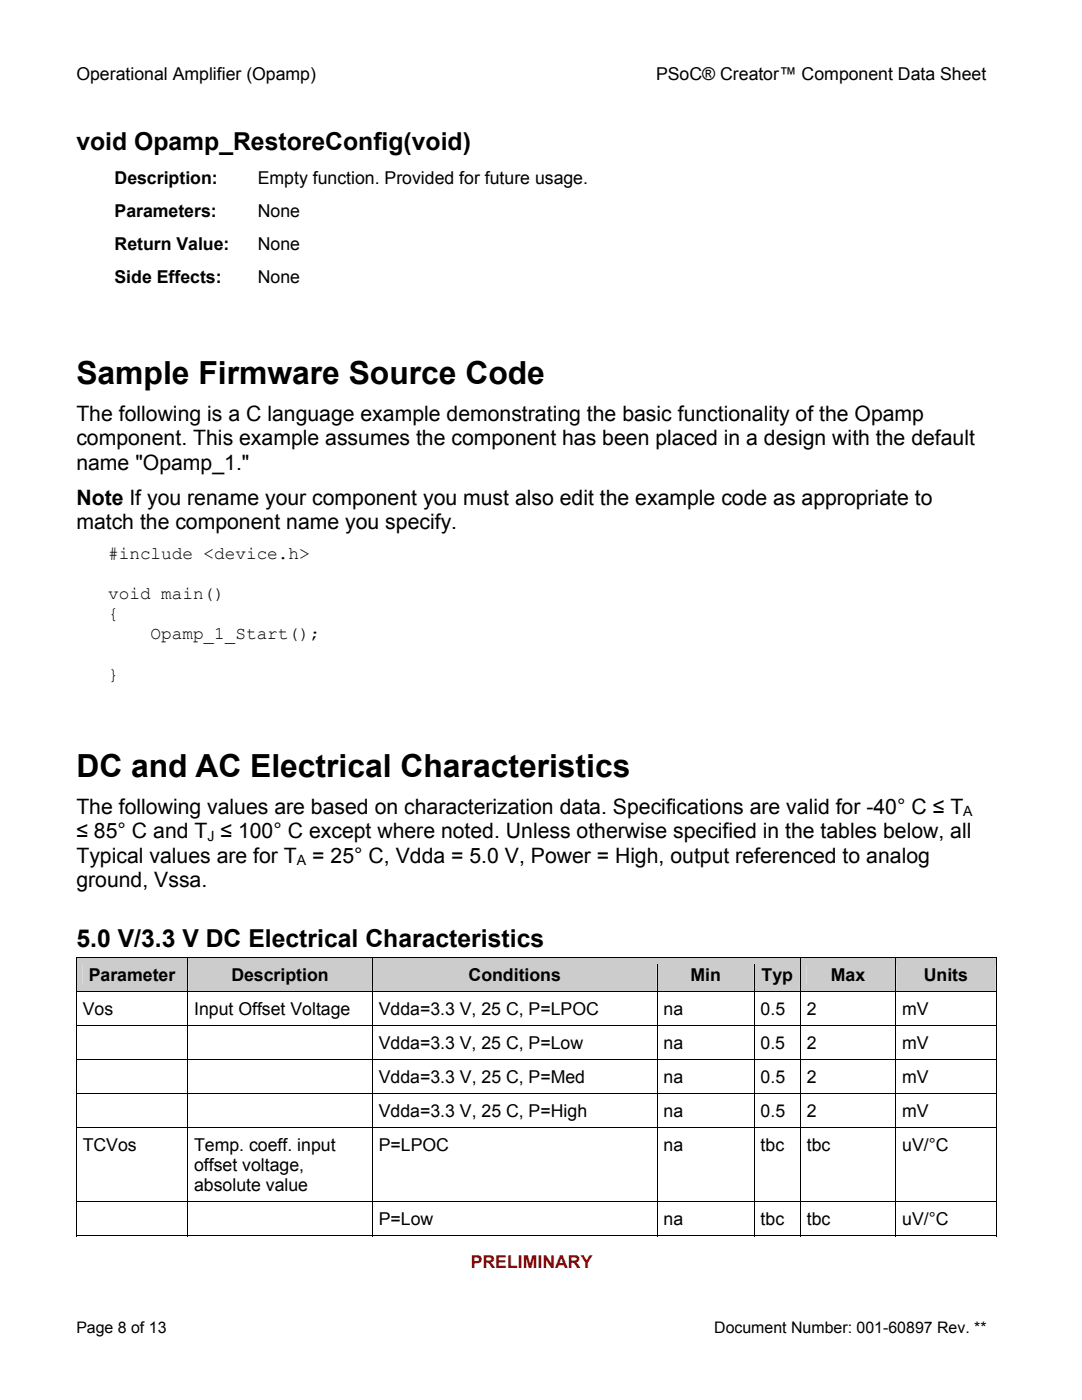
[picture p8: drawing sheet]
<svg xmlns="http://www.w3.org/2000/svg" width="216mm" height="279mm" viewBox="0 0 216 279" stroke-linecap="round" stroke-linejoin="round" font-family="sans-serif">
<defs><g id="words">
<g font-size="6.3">
<text x="15.2" y="76.6">Sample Firmware Source Code</text>
<text x="15.2" y="155">DC and AC Electrical Characteristics</text>
</g>
<g font-size="4.9">
<text x="15.2" y="30">void Opamp_RestoreConfig(void)</text>
<text x="15.2" y="188.9">5.0 V/3.3 V DC Electrical Characteristics</text>
</g>
<g font-size="4.2">
<text x="15.2" y="84">The following is a C language example demonstrating the basic functionality of the Opamp</text>
<text x="15.2" y="88.8">component. This example assumes the component has been placed in a design with the default</text>
<text x="15.2" y="93.7">name &quot;Opamp_1.&quot;</text>
<text x="15.2" y="100.7">Note If you rename your component you must also edit the example code as appropriate to</text>
<text x="15.2" y="105.6">match the component name you specify.</text>
<text x="15.2" y="162.4">The following values are based on characterization data. Specifications are valid for -40° C ≤ T</text>
<text x="15.2" y="167.3">≤ 85° C and T ≤ 100° C except where noted. Unless otherwise specified in the tables below, all</text>
<text x="15.2" y="172.1">Typical values are for T</text>
<text x="62.3" y="172.1">= 25° C, Vdda = 5.0 V, Power = High, output referenced to analog</text>
<text x="15.2" y="177">ground, Vssa.</text>
</g>
<g font-size="3.5">
<text x="15.2" y="16">Operational Amplifier (Opamp)</text>
<text x="130.9" y="16">PSoC® Creator™ Component Data Sheet</text>
<text x="22.9" y="36.7">Description:</text>
<text x="51.4" y="36.7">Empty function. Provided for future usage.</text>
<text x="22.9" y="43.3">Parameters:</text>
<text x="51.4" y="43.3">None</text>
<text x="22.9" y="49.9">Return Value:</text>
<text x="51.4" y="49.9">None</text>
<text x="22.9" y="56.5">Side Effects:</text>
<text x="51.4" y="56.5">None</text>
<text x="21.6" y="111.6">#include &lt;device.h&gt;</text>
<text x="21.6" y="119.6">void main()</text>
<text x="21.6" y="123.6">{</text>
<text x="30.1" y="127.6">Opamp_1_Start();</text>
<text x="21.6" y="135.6">}</text>
<text x="17.7" y="195.8">Parameter</text>
<text x="46.2" y="195.8">Description</text>
<text x="93.5" y="195.8">Conditions</text>
<text x="137.8" y="195.8">Min</text>
<text x="152" y="195.8">Typ</text>
<text x="165.8" y="195.8">Max</text>
<text x="184.3" y="195.8">Units</text>
<text x="16.5" y="202.5">Vos</text>
<text x="38.7" y="202.5">Input Offset Voltage</text>
<text x="75.6" y="202.5">Vdda=3.3 V, 25 C, P=LPOC</text>
<text x="132.4" y="202.5">na</text>
<text x="151.8" y="202.5">0.5</text>
<text x="161" y="202.5">2</text>
<text x="180" y="202.5">mV</text>
<text x="75.6" y="209.3">Vdda=3.3 V, 25 C, P=Low</text>
<text x="132.4" y="209.3">na</text>
<text x="151.8" y="209.3">0.5</text>
<text x="161" y="209.3">2</text>
<text x="180" y="209.3">mV</text>
<text x="75.6" y="216.1">Vdda=3.3 V, 25 C, P=Med</text>
<text x="132.4" y="216.1">na</text>
<text x="151.8" y="216.1">0.5</text>
<text x="161" y="216.1">2</text>
<text x="180" y="216.1">mV</text>
<text x="75.6" y="222.8">Vdda=3.3 V, 25 C, P=High</text>
<text x="132.4" y="222.8">na</text>
<text x="151.8" y="222.8">0.5</text>
<text x="161" y="222.8">2</text>
<text x="180" y="222.8">mV</text>
<text x="16.5" y="229.6">TCVos</text>
<text x="38.7" y="229.6">Temp. coeff. input</text>
<text x="38.7" y="233.7">offset voltage,</text>
<text x="75.6" y="229.6">P=LPOC</text>
<text x="132.4" y="229.6">na</text>
<text x="151.8" y="229.6">tbc</text>
<text x="161" y="229.6">tbc</text>
<text x="180" y="229.6">uV/°C</text>
<text x="38.7" y="237.7">absolute value</text>
<text x="75.6" y="244.5">P=Low</text>
<text x="132.4" y="244.5">na</text>
<text x="151.8" y="244.5">tbc</text>
<text x="161" y="244.5">tbc</text>
<text x="180" y="244.5">uV/°C</text>
</g>
<text font-size="3.5" fill="#f00" x="93.9" y="253.1">PRELIMINARY</text>
<g font-size="3.2">
<text x="15.2" y="266">Page 8 of 13</text>
<text x="142.5" y="266">Document Number: 001-60897 Rev. **</text>
</g>
<g font-size="2.8">
<text x="41.4" y="167.8">J</text>
<text x="192.2" y="162.9">A</text>
<text x="59.2" y="172.7">A</text>
</g>
</g></defs>
<g fill="#ccc">
<path d="M15.3 191.2h22.1v6.6h-22.1z"/>
<path d="M16.5 192.5h19.7v4.1h-19.7z"/>
<path d="M37.5 191.2h36.7v6.6h-36.7z"/>
<path d="M38.7 192.5h34.3v4.1h-34.3z"/>
<path d="M74.4 191.2h56.6v6.6h-56.6z"/>
<path d="M75.6 192.5h54.3v4.1h-54.3z"/>
<path d="M131.2 191.2h19.2v6.6h-19.2z"/>
<path d="M132.4 192.5h16.8v4.1h-16.8z"/>
<path d="M150.6 191.2h9v6.6h-9z"/>
<path d="M151.8 192.5h6.6v4.1h-6.6z"/>
<path d="M159.8 191.2h18.9v6.6h-18.9z"/>
<path d="M161 192.5h16.5v4.1h-16.5z"/>
<path d="M178.8 191.2h19.9v6.6h-19.9z"/>
<path d="M180 192.5h17.5v4.1h-17.5z"/>
</g>
<path d="M15.2 191.1h.1v1.4h-.1z" fill="#000"/>
<path d="M15.2 191.1h22.2" fill="none" stroke="#000" stroke-width=".2"/>
<path d="M15.3 191.2h22.1v1.3h-22.1z" fill="#ccc"/>
<path d="M37.4 191.1h.1v1.4h-.1z" fill="#000"/>
<path d="M37.5 191.1h36.7" fill="none" stroke="#000" stroke-width=".2"/>
<path d="M37.5 191.2h36.7v1.3h-36.7z" fill="#ccc"/>
<path d="M74.2 191.1h.2v1.4h-.2z" fill="#000"/>
<path d="M74.4 191.1h56.6" fill="none" stroke="#000" stroke-width=".2"/>
<path d="M74.4 191.2h56.6v1.3h-56.6z" fill="#ccc"/>
<path d="M131 191.1h.2v1.4h-.2z" fill="#000"/>
<path d="M131.2 191.1h19.2" fill="none" stroke="#000" stroke-width=".2"/>
<path d="M131.2 191.2h19.2v1.3h-19.2z" fill="#ccc"/>
<path d="M150.4 191.1h.2v1.4h-.2z" fill="#000"/>
<path d="M150.6 191.1h9" fill="none" stroke="#000" stroke-width=".2"/>
<path d="M150.6 191.2h9v1.3h-9z" fill="#ccc"/>
<path d="M159.6 191.1h.2v1.4h-.2z" fill="#000"/>
<path d="M159.8 191.1h18.9" fill="none" stroke="#000" stroke-width=".2"/>
<path d="M159.8 191.2h18.9v1.3h-18.9z" fill="#ccc"/>
<path d="M178.7 191.1h.1v1.4h-.1z" fill="#000"/>
<path d="M178.8 191.1h19.9" fill="none" stroke="#000" stroke-width=".2"/>
<path d="M178.8 191.2h19.9v1.3h-19.9z" fill="#ccc"/>
<g fill="#000">
<path d="M15.2 197.8h.1v1.5h-.1zM37.4 197.8h.1v1.5h-.1zM74.2 197.8h.2v1.5h-.2zM131 197.8h.2v1.5h-.2zM150.4 197.8h.2v1.5h-.2zM159.6 197.8h.2v1.5h-.2zM178.7 197.8h.1v1.5h-.1zM198.7 191.1h.1v1.4h-.1zM198.7 191.1h.1v.1h-.1zM198.7 197.8h.1v1.5h-.1zM15.2 204.6h.1v1.4h-.1zM15.2 211.4h.1v1.4h-.1z"/>
<path d="M15.2 218.1h.1v1.5h-.1zM37.4 204.6h.1v1.4h-.1zM37.4 211.4h.1v1.4h-.1zM37.4 218.1h.1v1.5h-.1zM74.2 204.6h.2v1.4h-.2zM74.2 211.4h.2v1.4h-.2zM74.2 218.1h.2v1.5h-.2zM131 204.6h.2v1.4h-.2zM131 211.4h.2v1.4h-.2zM131 218.1h.2v1.5h-.2zM150.4 204.6h.2v1.4h-.2zM150.4 211.4h.2v1.4h-.2z"/>
<path d="M150.4 218.1h.2v1.5h-.2zM159.6 204.6h.2v1.4h-.2zM159.6 211.4h.2v1.4h-.2zM159.6 218.1h.2v1.5h-.2zM178.7 204.6h.1v1.4h-.1zM178.7 211.4h.1v1.4h-.1zM178.7 218.1h.1v1.5h-.1zM198.7 204.6h.1v1.4h-.1zM198.7 211.4h.1v1.4h-.1zM198.7 218.1h.1v1.5h-.1zM15.2 224.9h.1v1.5h-.1zM37.4 224.9h.1v1.5h-.1z"/>
<path d="M74.2 224.9h.2v1.5h-.2zM131 224.9h.2v1.5h-.2zM150.4 224.9h.2v1.5h-.2zM159.6 224.9h.2v1.5h-.2zM178.7 224.9h.1v1.5h-.1zM198.7 224.9h.1v1.5h-.1zM15.2 239.8h.1v1.4h-.1zM37.4 239.8h.1v1.4h-.1zM74.2 239.8h.2v1.4h-.2zM131 239.8h.2v1.4h-.2zM150.4 239.8h.2v1.4h-.2zM159.6 239.8h.2v1.4h-.2z"/>
<path d="M178.7 239.8h.1v1.4h-.1zM198.7 239.8h.1v1.4h-.1zM198.7 246.6h.1v.1h-.1z"/>
</g>
<g fill="none" stroke="#000" stroke-width=".2">
<path d="M15.2 192.5v5.3M15.2 199.3v5.3M15.3 197.9h22.1M37.5 192.5v5.3M37.5 199.3v5.3M37.5 197.9h36.7M74.3 192.5v5.3M74.3 199.3v5.3M74.4 197.9h56.6M131.1 192.5v5.3M131.1 199.3v5.3M131.2 197.9h19.2"/>
<path d="M150.5 192.5v5.3M150.5 199.3v5.3M150.6 197.9h9M159.7 192.5v5.3M159.7 199.3v5.3M159.8 197.9h18.9M178.8 192.5v5.3M178.8 199.3v5.3M178.8 197.9h19.9M198.8 192.5v5.3M198.8 199.3v5.3M15.2 206v5.4"/>
<path d="M15.2 212.8v5.3M15.2 219.6v5.3M15.3 204.7h22.1M15.3 211.5h22.1M15.3 218.2h22.1M37.5 206v5.4M37.5 212.8v5.3M37.5 219.6v5.3M37.5 204.7h36.7M37.5 211.5h36.7M37.5 218.2h36.7M74.3 206v5.4"/>
<path d="M74.3 212.8v5.3M74.3 219.6v5.3M74.4 204.7h56.6M74.4 211.5h56.6M74.4 218.2h56.6M131.1 206v5.4M131.1 212.8v5.3M131.1 219.6v5.3M131.2 204.7h19.2M131.2 211.5h19.2M131.2 218.2h19.2M150.5 206v5.4"/>
<path d="M150.5 212.8v5.3M150.5 219.6v5.3M150.6 204.7h9M150.6 211.5h9M150.6 218.2h9M159.7 206v5.4M159.7 212.8v5.3M159.7 219.6v5.3M159.8 204.7h18.9M159.8 211.5h18.9M159.8 218.2h18.9M178.8 206v5.4"/>
<path d="M178.8 212.8v5.3M178.8 219.6v5.3M178.8 204.7h19.9M178.8 211.5h19.9M178.8 218.2h19.9M198.8 206v5.4M198.8 212.8v5.3M198.8 219.6v5.3M15.2 226.4v13.4M15.3 225h22.1M15.3 239.9h22.1M37.5 226.4v13.4"/>
<path d="M37.5 225h36.7M37.5 239.9h36.7M74.3 226.4v13.4M74.4 225h56.6M74.4 239.9h56.6M131.1 226.4v13.4M131.2 225h19.2M131.2 239.9h19.2M150.5 226.4v13.4M150.6 225h9M150.6 239.9h9M159.7 226.4v13.4"/>
<path d="M159.8 225h18.9M159.8 239.9h18.9M178.8 226.4v13.4M178.8 225h19.9M178.8 239.9h19.9M198.8 226.4v13.4M15.2 246.7h22.2M15.2 241.2v5.5M37.5 241.2v5.5M37.5 246.7h36.7M74.3 241.2v5.5M74.4 246.7h56.6"/>
<path d="M131.1 241.2v5.5M131.2 246.7h19.2M150.5 241.2v5.5M150.6 246.7h9M159.7 241.2v5.5M159.8 246.7h18.9M178.8 241.2v5.5M178.8 246.7h19.9M198.8 241.2v5.5"/>
</g>
<use href="#words"/>
</svg>
